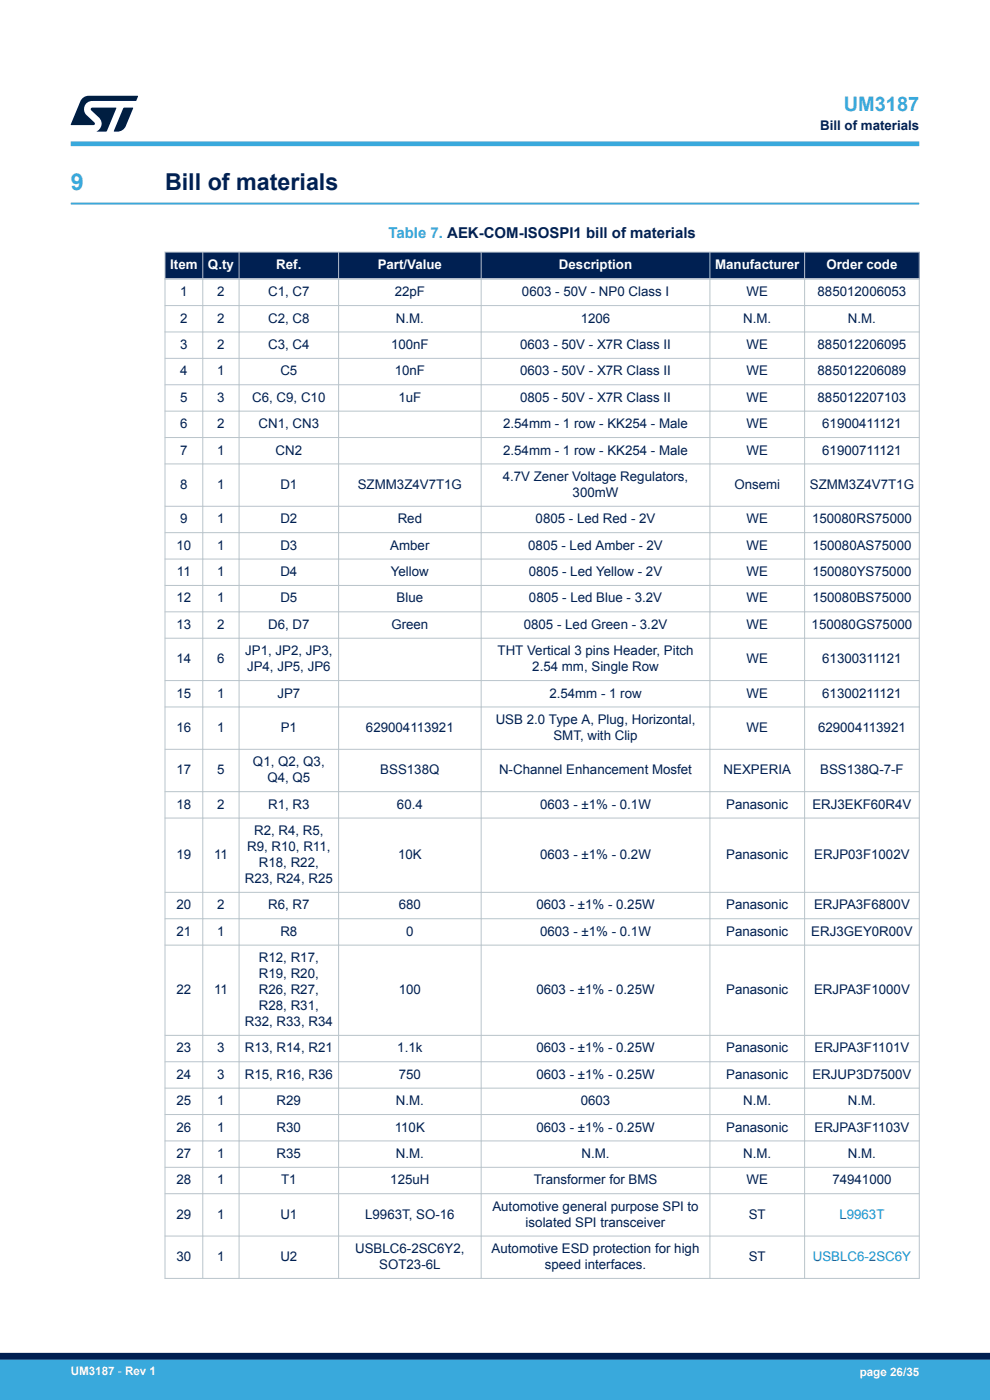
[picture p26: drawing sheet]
<svg xmlns="http://www.w3.org/2000/svg" width="210mm" height="297mm" viewBox="0 0 210 297" stroke-linecap="round" stroke-linejoin="round" font-family="sans-serif">
<defs><g id="words">
<text font-size="4.9" fill="#39a9dc" x="15" y="40.4">9</text>
<text font-size="4.9" fill="#002052" x="35" y="40.4">Bill of materials</text>
<text font-size="4.2" fill="#39a9dc" x="179" y="23.5">UM3187</text>
<text font-size="3.2" fill="#39a9dc" x="82.4" y="50.5">Table 7. AEK-COM-ISOSPI1 bill of materials</text>
<g font-size="2.8" fill="#002052">
<text x="174" y="27.5">Bill of materials</text>
<text x="38.2" y="62.8">1</text>
<text x="46.1" y="62.8">2</text>
<text x="56.9" y="62.8">C1, C7</text>
<text x="83.7" y="62.8">22pF</text>
<text x="110.7" y="62.8">0603 - 50V - NP0 Class I</text>
<text x="158.4" y="62.8">WE</text>
<text x="173.4" y="62.8">885012006053</text>
<text x="38.2" y="68.4">2</text>
<text x="46.1" y="68.4">2</text>
<text x="56.9" y="68.4">C2, C8</text>
<text x="84" y="68.4">N.M.</text>
<text x="123.2" y="68.4">1206</text>
<text x="157.7" y="68.4">N.M.</text>
<text x="179.9" y="68.4">N.M.</text>
<text x="38.2" y="74">3</text>
<text x="46.1" y="74">2</text>
<text x="56.9" y="74">C3, C4</text>
<text x="82.9" y="74">100nF</text>
<text x="110.3" y="74">0603 - 50V - X7R Class II</text>
<text x="158.4" y="74">WE</text>
<text x="173.4" y="74">885012206095</text>
<text x="38.2" y="79.6">4</text>
<text x="46.1" y="79.6">1</text>
<text x="59.5" y="79.6">C5</text>
<text x="83.7" y="79.6">10nF</text>
<text x="110.3" y="79.6">0603 - 50V - X7R Class II</text>
<text x="158.4" y="79.6">WE</text>
<text x="173.4" y="79.6">885012206089</text>
<text x="38.2" y="85.2">5</text>
<text x="46.1" y="85.2">3</text>
<text x="53.5" y="85.2">C6, C9, C10</text>
<text x="84.5" y="85.2">1uF</text>
<text x="110.3" y="85.2">0805 - 50V - X7R Class II</text>
<text x="158.4" y="85.2">WE</text>
<text x="173.4" y="85.2">885012207103</text>
<text x="38.2" y="90.8">6</text>
<text x="46.1" y="90.8">2</text>
<text x="54.8" y="90.8">CN1, CN3</text>
<text x="106.7" y="90.8">2.54mm - 1 row - KK254 - Male</text>
<text x="158.4" y="90.8">WE</text>
<text x="174.4" y="90.8">61900411121</text>
<text x="38.2" y="96.4">7</text>
<text x="46.1" y="96.4">1</text>
<text x="58.4" y="96.4">CN2</text>
<text x="106.7" y="96.4">2.54mm - 1 row - KK254 - Male</text>
<text x="158.4" y="96.4">WE</text>
<text x="174.4" y="96.4">61900711121</text>
<text x="38.2" y="103.7">8</text>
<text x="46.1" y="103.7">1</text>
<text x="59.5" y="103.7">D1</text>
<text x="75.9" y="103.7">SZMM3Z4V7T1G</text>
<text x="106.6" y="102">4.7V Zener Voltage Regulators,</text>
<text x="121.5" y="105.4">300mW</text>
<text x="155.8" y="103.7">Onsemi</text>
<text x="171.8" y="103.7">SZMM3Z4V7T1G</text>
<text x="38.2" y="111">9</text>
<text x="46.1" y="111">1</text>
<text x="59.5" y="111">D2</text>
<text x="84.4" y="111">Red</text>
<text x="113.6" y="111">0805 - Led Red - 2V</text>
<text x="158.4" y="111">WE</text>
<text x="172.2" y="111">150080RS75000</text>
<text x="37.4" y="116.6">10</text>
<text x="46.1" y="116.6">1</text>
<text x="59.5" y="116.6">D3</text>
<text x="82.8" y="116.6">Amber</text>
<text x="112.1" y="116.6">0805 - Led Amber - 2V</text>
<text x="158.4" y="116.6">WE</text>
<text x="172.3" y="116.6">150080AS75000</text>
<text x="37.5" y="122.2">11</text>
<text x="46.1" y="122.2">1</text>
<text x="59.5" y="122.2">D4</text>
<text x="82.9" y="122.2">Yellow</text>
<text x="112.2" y="122.2">0805 - Led Yellow - 2V</text>
<text x="158.4" y="122.2">WE</text>
<text x="172.3" y="122.2">150080YS75000</text>
<text x="37.4" y="127.8">12</text>
<text x="46.1" y="127.8">1</text>
<text x="59.5" y="127.8">D5</text>
<text x="84.1" y="127.8">Blue</text>
<text x="112.2" y="127.8">0805 - Led Blue - 3.2V</text>
<text x="158.4" y="127.8">WE</text>
<text x="172.3" y="127.8">150080BS75000</text>
<text x="37.4" y="133.4">13</text>
<text x="46.1" y="133.4">2</text>
<text x="56.9" y="133.4">D6, D7</text>
<text x="83" y="133.4">Green</text>
<text x="111.1" y="133.4">0805 - Led Green - 3.2V</text>
<text x="158.4" y="133.4">WE</text>
<text x="172.2" y="133.4">150080GS75000</text>
<text x="37.4" y="140.7">14</text>
<text x="46.1" y="140.7">6</text>
<text x="52" y="139">JP1, JP2, JP3,</text>
<text x="52.4" y="142.4">JP4, JP5, JP6</text>
<text x="105.5" y="139">THT Vertical 3 pins Header, Pitch</text>
<text x="112.9" y="142.4">2.54 mm, Single Row</text>
<text x="158.4" y="140.7">WE</text>
<text x="174.4" y="140.7">61300311121</text>
<text x="37.4" y="148">15</text>
<text x="46.1" y="148">1</text>
<text x="58.8" y="148">JP7</text>
<text x="116.5" y="148">2.54mm - 1 row</text>
<text x="158.4" y="148">WE</text>
<text x="174.4" y="148">61300211121</text>
<text x="37.4" y="155.3">16</text>
<text x="46.1" y="155.3">1</text>
<text x="59.5" y="155.3">P1</text>
<text x="77.6" y="155.3">629004113921</text>
<text x="105.2" y="153.6">USB 2.0 Type A, Plug, Horizontal,</text>
<text x="158.4" y="155.3">WE</text>
<text x="173.5" y="155.3">629004113921</text>
<text x="117.4" y="157">SMT, with Clip</text>
<text x="37.4" y="164.3">17</text>
<text x="46.1" y="164.3">5</text>
<text x="53.7" y="162.6">Q1, Q2, Q3,</text>
<text x="56.7" y="166">Q4, Q5</text>
<text x="80.7" y="164.3">BSS138Q</text>
<text x="105.9" y="164.3">N-Channel Enhancement Mosfet</text>
<text x="153.5" y="164.3">NEXPERIA</text>
<text x="174" y="164.3">BSS138Q-7-F</text>
<text x="37.4" y="171.6">18</text>
<text x="46.1" y="171.6">2</text>
<text x="56.9" y="171.6">R1, R3</text>
<text x="84.2" y="171.6">60.4</text>
<text x="114.6" y="171.6">0603 - ±1% - 0.1W</text>
<text x="154" y="171.6">Panasonic</text>
<text x="172.3" y="171.6">ERJ3EKF60R4V</text>
<text x="53.9" y="177.2">R2, R4, R5,</text>
<text x="37.4" y="182.2">19</text>
<text x="45.4" y="182.2">11</text>
<text x="52.4" y="180.5">R9, R10, R11,</text>
<text x="54.9" y="183.9">R18, R22,</text>
<text x="84.4" y="182.2">10K</text>
<text x="114.6" y="182.2">0603 - ±1% - 0.2W</text>
<text x="154" y="182.2">Panasonic</text>
<text x="172.7" y="182.2">ERJP03F1002V</text>
<text x="51.9" y="187.3">R23, R24, R25</text>
<text x="37.4" y="192.9">20</text>
<text x="46.1" y="192.9">2</text>
<text x="56.9" y="192.9">R6, R7</text>
<text x="84.6" y="192.9">680</text>
<text x="113.8" y="192.9">0603 - ±1% - 0.25W</text>
<text x="154" y="192.9">Panasonic</text>
<text x="172.7" y="192.9">ERJPA3F6800V</text>
<text x="37.4" y="198.5">21</text>
<text x="46.1" y="198.5">1</text>
<text x="59.5" y="198.5">R8</text>
<text x="86.2" y="198.5">0</text>
<text x="114.6" y="198.5">0603 - ±1% - 0.1W</text>
<text x="154" y="198.5">Panasonic</text>
<text x="172.1" y="198.5">ERJ3GEY0R00V</text>
<text x="54.9" y="204.1">R12, R17,</text>
<text x="54.9" y="207.5">R19, R20,</text>
<text x="37.4" y="210.9">22</text>
<text x="45.4" y="210.9">11</text>
<text x="54.9" y="210.9">R26, R27,</text>
<text x="54.9" y="214.3">R28, R31,</text>
<text x="84.6" y="210.9">100</text>
<text x="113.8" y="210.9">0603 - ±1% - 0.25W</text>
<text x="154" y="210.9">Panasonic</text>
<text x="172.7" y="210.9">ERJPA3F1000V</text>
<text x="51.9" y="217.7">R32, R33, R34</text>
<text x="37.4" y="223.3">23</text>
<text x="46.1" y="223.3">3</text>
<text x="51.9" y="223.3">R13, R14, R21</text>
<text x="84.3" y="223.3">1.1k</text>
<text x="113.8" y="223.3">0603 - ±1% - 0.25W</text>
<text x="154" y="223.3">Panasonic</text>
<text x="172.8" y="223.3">ERJPA3F1101V</text>
<text x="37.4" y="228.9">24</text>
<text x="46.1" y="228.9">3</text>
<text x="51.9" y="228.9">R15, R16, R36</text>
<text x="84.6" y="228.9">750</text>
<text x="113.8" y="228.9">0603 - ±1% - 0.25W</text>
<text x="154" y="228.9">Panasonic</text>
<text x="172.3" y="228.9">ERJUP3D7500V</text>
<text x="37.4" y="234.5">25</text>
<text x="46.1" y="234.5">1</text>
<text x="58.7" y="234.5">R29</text>
<text x="84" y="234.5">N.M.</text>
<text x="123.2" y="234.5">0603</text>
<text x="157.7" y="234.5">N.M.</text>
<text x="179.9" y="234.5">N.M.</text>
<text x="37.4" y="240.1">26</text>
<text x="37.4" y="245.7">27</text>
<text x="46.1" y="240.1">1</text>
<text x="46.1" y="245.7">1</text>
<text x="58.7" y="240.1">R30</text>
<text x="58.7" y="245.7">R35</text>
<text x="83.8" y="240.1">110K</text>
<text x="84" y="245.7">N.M.</text>
<text x="113.8" y="240.1">0603 - ±1% - 0.25W</text>
<text x="123.3" y="245.7">N.M.</text>
<text x="154" y="240.1">Panasonic</text>
<text x="157.7" y="245.7">N.M.</text>
<text x="172.8" y="240.1">ERJPA3F1103V</text>
<text x="179.9" y="245.7">N.M.</text>
<text x="37.4" y="251.3">28</text>
<text x="46.1" y="251.3">1</text>
<text x="59.6" y="251.3">T1</text>
<text x="82.8" y="251.3">125uH</text>
<text x="113.2" y="251.3">Transformer for BMS</text>
<text x="158.4" y="251.3">WE</text>
<text x="176.6" y="251.3">74941000</text>
<text x="104.4" y="256.8">Automotive general purpose SPI to</text>
<text x="37.4" y="258.5">29</text>
<text x="46.1" y="258.5">1</text>
<text x="59.5" y="258.5">U1</text>
<text x="77.5" y="258.5">L9963T, SO-16</text>
<text x="111.5" y="260.2">isolated SPI transceiver</text>
<text x="158.8" y="258.5">ST</text>
<text x="37.4" y="267.5">30</text>
<text x="46.1" y="267.5">1</text>
<text x="59.5" y="267.5">U2</text>
<text x="75.3" y="265.8">USBLC6-2SC6Y2,</text>
<text x="80.4" y="269.2">SOT23-6L</text>
<text x="104.3" y="265.8">Automotive ESD protection for high</text>
<text x="115.6" y="269.2">speed interfaces.</text>
<text x="158.8" y="267.5">ST</text>
</g>
<g font-size="2.8" fill="#fff">
<text x="36.1" y="57.1">Item</text>
<text x="44.1" y="57.1">Q.ty</text>
<text x="58.6" y="57.1">Ref.</text>
<text x="80.1" y="57.1">Part/Value</text>
<text x="118.6" y="57.1">Description</text>
<text x="151.7" y="57.1">Manufacturer</text>
<text x="175.3" y="57.1">Order code</text>
</g>
<g font-size="2.8" fill="#1f81af">
<text x="178.1" y="258.5">L9963T</text>
<text x="172.4" y="267.5">USBLC6-2SC6Y</text>
</g>
<g font-size="2.5" fill="#fff">
<text x="15" y="291.6">UM3187 - Rev 1</text>
<text x="182.4" y="291.9">page 26/35</text>
</g>
</g></defs>
<path d="M15 43.2h180" fill="none" stroke="#39a9dc" stroke-width=".4"/>
<g fill="#002052">
<path d="M35 53.5h160v5.7h-160z" fill-rule="evenodd"/>
<path d="M35 53.5h160v5.7h-160z" fill-rule="evenodd"/>
</g>
<g fill="none" stroke="#b9c4ca" stroke-width=".21">
<path d="M34.9 53.5h160.2M35 53.4v217.9M43 53.4v217.9M50.7 53.4v217.9M71.8 53.4v217.9M102.1 53.4v217.9M150.6 53.4v217.9M170.7 53.4v217.9M195 53.4v217.9M34.9 64.8h160.2M34.9 70.4h160.2M34.9 76h160.2"/>
<path d="M34.9 81.6h160.2M34.9 87.2h160.2M34.9 92.8h160.2M34.9 98.4h160.2M34.9 107.4h160.2M34.9 113h160.2M34.9 118.6h160.2M34.9 124.2h160.2M34.9 129.8h160.2M34.9 135.4h160.2M34.9 144.4h160.2M34.9 150h160.2"/>
<path d="M34.9 159h160.2M34.9 167.9h160.2M34.9 173.5h160.2M34.9 189.3h160.2M34.9 194.9h160.2M34.9 200.5h160.2M34.9 219.6h160.2M34.9 225.2h160.2M34.9 230.8h160.2M34.9 236.4h160.2M34.9 242h160.2M34.9 247.6h160.2"/>
<path d="M34.9 253.2h160.2M34.9 262.2h160.2M34.9 271.2h160.2"/>
</g>
<path d="M34.9 59.2h160.2" fill="none" stroke="#b9c4ca" stroke-width=".35"/>
<path d="M15 30.5h180" fill="none" stroke="#39a9dc" stroke-width="1"/>
<g fill="#001e41">
<path d="M17.6 20.8l1.2-.5 10.5 .1-.5 1h-9.2a1.74 1.74 0 0 0-1.6 1 1.74 1.74 0 0 0 .3 2l1.7 1.6 .1 .2-.1 .3h-5l2.1-5z"/>
<path d="M26.2 22.9h2.1l-1.6 3.9a1.92 1.92 0 0 1-1.8 1.1h-.7l-.1-.1z"/>
<path d="M19.4 22.9l5.2-.1 .1 .1-2.1 5h-2.1a1.85 1.85 0 0 0 .5-2.9l-1.6-1.6-.2-.2z"/>
</g>
<g fill="#39a9dc">
<path d="M0 288.4h210v8.6h-210z" fill-rule="evenodd"/>
<path d="M-.1 288.4h210.2v4.4h-210.2z" fill-rule="evenodd"/>
</g>
<path d="M0 287.7h210" fill="none" stroke="#002052" stroke-width="1.4"/>
<use href="#words"/>
</svg>
